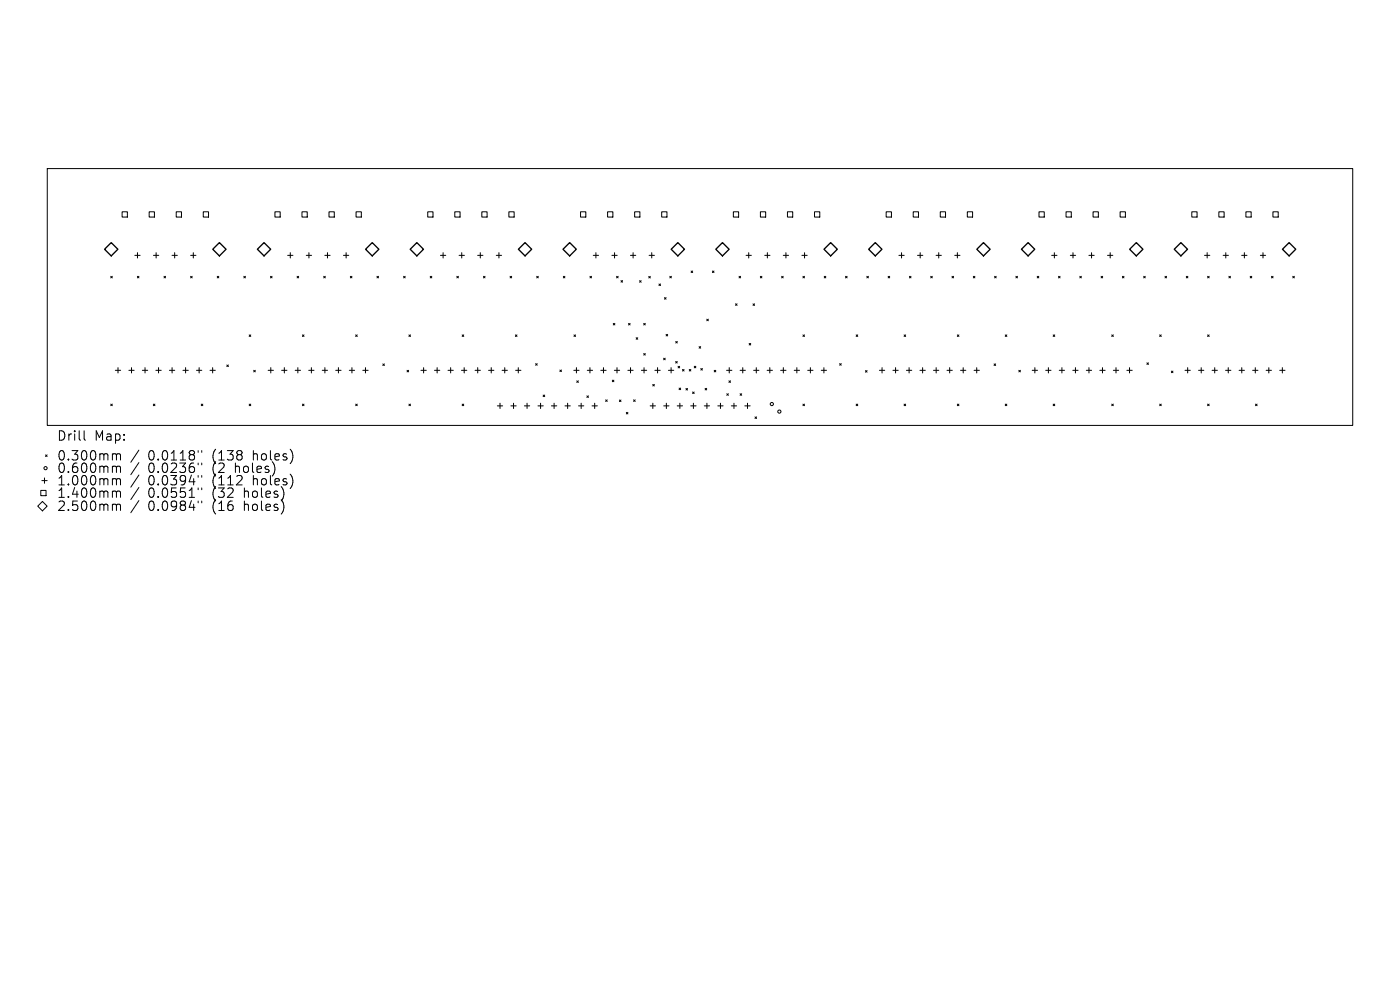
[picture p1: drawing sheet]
<svg xmlns="http://www.w3.org/2000/svg" width="297mm" height="210mm" viewBox="0 0 297 210" stroke-linecap="round" stroke-linejoin="round" font-family="sans-serif">
<defs><g id="words">
<g font-size="2.8">
<text x="12" y="93.8">Drill</text>
<text x="20" y="93.8">Map:</text>
<text x="12" y="98">0.300mm</text>
<text x="12" y="100.6">0.600mm</text>
<text x="31.4" y="98">0.0118&quot;</text>
<text x="31.4" y="100.6">0.0236&quot;</text>
<text x="45.2" y="98">(138</text>
<text x="45.2" y="100.6">(2</text>
<text x="50.1" y="100.6">holes)</text>
<text x="53.9" y="98">holes)</text>
<text x="12" y="103.2">1.000mm</text>
<text x="12" y="105.9">1.400mm</text>
<text x="31.4" y="103.2">0.0394&quot;</text>
<text x="31.4" y="105.9">0.0551&quot;</text>
<text x="45.2" y="103.2">(112</text>
<text x="45.2" y="105.9">(32</text>
<text x="52" y="105.9">holes)</text>
<text x="53.9" y="103.2">holes)</text>
<text x="12" y="108.7">2.500mm</text>
<text x="31.4" y="108.7">0.0984&quot;</text>
<text x="45.2" y="108.7">(16</text>
<text x="52" y="108.7">holes)</text>
</g>
</g></defs>
<g fill="none" stroke="#000" stroke-width=".21">
<path d="M10 35.8h277v54.4h-277zM23.5 58.6l.3 .4M23.8 58.6l-.3 .4M25.9 44.9h1.1v1.1h-1.1zM28.6 54.2h1.1M29.1 58.6l.4 .4M29.2 53.6v1.1M29.5 58.6l-.4 .4M31.6 44.9h1.2v1.1h-1.2zM32.6 54.2h1.1M33.1 53.6v1.1M34.8 58.6l.3 .4"/>
<path d="M35.1 58.6l-.3 .4M36.5 54.2h1.1M37.1 53.6v1.1M37.4 44.9h1.1v1.1h-1.1zM40.4 58.6l.4 .4M40.4 54.2h1.2M40.8 58.6l-.4 .4M41 53.6v1.1M43.1 44.9h1.1v1.1h-1.1zM46.1 58.6l.3 .4M46.4 58.6l-.3 .4M51.7 58.6l.4 .4"/>
<path d="M52.1 58.6l-.4 .4M57.4 58.6l.3 .4M57.7 58.6l-.3 .4M58.3 44.9h1.1v1.1h-1.1zM61 54.2h1.1M61.6 53.6v1.1M63 58.6l.4 .4M63.4 58.6l-.4 .4M64.1 44.9h1.1v1.1h-1.1zM65 54.2h1.1M65.5 53.6v1.1M68.7 58.6l.3 .4"/>
<path d="M68.9 54.2h1.1M69 58.6l-.3 .4M69.5 53.6v1.1M69.8 44.9h1.1v1.1h-1.1zM72.9 54.2h1.1M73.4 53.6v1.1M74.3 58.6l.4 .4M74.7 58.6l-.4 .4M75.5 44.9h1.2v1.1h-1.2zM80 58.6l.3 .4M80.3 58.6l-.3 .4M85.6 58.6l.4 .4"/>
<path d="M86 58.6l-.4 .4M90.7 44.9h1.2v1.1h-1.2zM91.3 58.6l.3 .4M91.6 58.6l-.3 .4M93.4 54.2h1.2M94 53.6v1.1M96.5 44.9h1.1v1.1h-1.1zM96.9 58.6l.4 .4M97.3 58.6l-.4 .4M97.4 54.2h1.1M98 53.6v1.1M101.3 54.2h1.2"/>
<path d="M101.9 53.6v1.1M102.2 44.9h1.1v1.1h-1.1zM102.6 58.6l.3 .4M102.9 58.6l-.3 .4M105.3 54.2h1.1M105.8 53.6v1.1M108 44.9h1.1v1.1h-1.1zM108.2 58.6l.3 .4M108.5 58.6l-.3 .4M113.9 58.6l.3 .4M114.2 58.6l-.3 .4M119.5 58.6l.3 .4"/>
<path d="M119.8 58.6l-.3 .4M123.2 44.9h1.1v1.1h-1.1zM125.2 58.6l.3 .4M125.5 58.6l-.3 .4M125.9 54.2h1.1M126.4 53.6v1.1M128.9 44.9h1.1v1.1h-1.1zM129.8 54.2h1.1M130.4 53.6v1.1M130.8 58.6l.3 .4M131.1 58.6l-.3 .4M131.7 59.5l.4 .4"/>
<path d="M132.1 59.5l-.4 .4M133.7 54.2h1.2M134.3 53.6v1.1M134.6 44.9h1.2v1.1h-1.2zM135.7 59.5l.3 .4M136 59.5l-.3 .4M137.6 58.6l.4 .4M137.7 54.2h1.1M138 58.6l-.4 .4M138.3 53.6v1.1M140.4 44.9h1.1v1.1h-1.1zM142.1 58.6l.3 .4"/>
<path d="M142.4 58.6l-.3 .4M146.6 57.5l.4 .3M147 57.5l-.4 .3M151.1 57.5l.4 .3M151.5 57.5l-.4 .3M155.6 44.9h1.1v1.1h-1.1zM156.8 58.6l.3 .4M157.1 58.6l-.3 .4M158.3 54.2h1.1M158.8 53.6v1.1M161.3 58.6l.3 .4M161.3 44.9h1.1v1.1h-1.1z"/>
<path d="M161.6 58.6l-.3 .4M162.2 54.2h1.2M162.8 53.6v1.1M165.8 58.6l.4 .4M166.2 58.6l-.4 .4M166.2 54.2h1.1M166.7 53.6v1.1M167.1 44.9h1.1v1.1h-1.1zM170.1 54.2h1.1M170.3 58.6l.4 .4M170.7 58.6l-.4 .4M170.7 53.6v1.1"/>
<path d="M172.8 44.9h1.1v1.1h-1.1zM174.9 58.6l.3 .4M175.2 58.6l-.3 .4M179.4 58.6l.3 .4M179.7 58.6l-.3 .4M183.9 58.6l.3 .4M184.2 58.6l-.3 .4M188 44.9h1.1v1.1h-1.1zM188.4 58.6l.3 .4M188.7 58.6l-.3 .4M190.7 54.2h1.1M191.3 53.6v1.1"/>
<path d="M192.9 58.6l.4 .4M193.3 58.6l-.4 .4M193.7 44.9h1.2v1.1h-1.2zM194.6 54.2h1.2M195.2 53.6v1.1M197.4 58.6l.4 .4M197.8 58.6l-.4 .4M198.6 54.2h1.1M199.1 53.6v1.1M199.5 44.9h1.1v1.1h-1.1zM202 58.6l.3 .4M202.3 58.6l-.3 .4"/>
<path d="M202.5 54.2h1.2M203.1 53.6v1.1M205.2 44.9h1.1v1.1h-1.1zM206.5 58.6l.3 .4M206.8 58.6l-.3 .4M211 58.6l.3 .4M211.3 58.6l-.3 .4M215.5 58.6l.4 .4M215.9 58.6l-.4 .4M220 58.6l.4 .4M220.4 58.6l-.4 .4M220.4 44.9h1.1v1.1h-1.1z"/>
<path d="M223.1 54.2h1.1M223.7 53.6v1.1M224.6 58.6l.3 .4M224.9 58.6l-.3 .4M226.2 44.9h1.1v1.1h-1.1zM227.1 54.2h1.1M227.6 53.6v1.1M229.1 58.6l.3 .4M229.4 58.6l-.3 .4M231 54.2h1.1M231.6 53.6v1.1M231.9 44.9h1.1v1.1h-1.1z"/>
<path d="M233.6 58.6l.3 .4M233.9 58.6l-.3 .4M235 54.2h1.1M235.5 53.6v1.1M237.6 44.9h1.1v1.1h-1.1zM238.1 58.6l.3 .4M238.4 58.6l-.3 .4M242.6 58.6l.4 .4M243 58.6l-.4 .4M247.1 58.6l.4 .4M247.5 58.6l-.4 .4M251.7 58.6l.3 .4"/>
<path d="M252 58.6l-.3 .4M252.8 44.9h1.2v1.1h-1.2zM255.5 54.2h1.2M256.1 53.6v1.1M256.2 58.6l.3 .4M256.5 58.6l-.3 .4M258.6 44.9h1.1v1.1h-1.1zM259.5 54.2h1.1M260 53.6v1.1M260.7 58.6l.3 .4M261 58.6l-.3 .4M263.4 54.2h1.1"/>
<path d="M264 53.6v1.1M264.3 44.9h1.1v1.1h-1.1zM265.2 58.6l.4 .4M265.6 58.6l-.4 .4M267.4 54.2h1.1M267.9 53.6v1.1M269.7 58.6l.4 .4M270 44.9h1.2v1.1h-1.2zM270.1 58.6l-.4 .4M274.3 58.6l.3 .4M274.6 58.6l-.3 .4M24.5 78.6h1.1"/>
<path d="M25 78v1.1M27.3 78.6h1.2M27.9 78v1.1M30.2 78.6h1.1M30.8 78v1.1M33.1 78.6h1.1M33.6 78v1.1M35.9 78.6h1.2M36.5 78v1.1M38.8 78.6h1.1M39.4 78v1.1M41.7 78.6h1.1"/>
<path d="M42.2 78v1.1M44.5 78.6h1.2M45.1 78v1.1M48.1 77.4l.4 .4M48.5 77.4l-.4 .4M52.9 71l.3 .4M53.2 71l-.3 .4M53.8 78.6l.4 .3M54.2 78.6l-.4 .3M56.9 78.6h1.1M57.4 78v1.1M59.8 78.6h1.1"/>
<path d="M60.3 78v1.1M62.6 78.6h1.2M63.2 78v1.1M64.2 71l.3 .4M64.5 71l-.3 .4M65.5 78.6h1.1M66.1 78v1.1M68.4 78.6h1.1M68.9 78v1.1M71.2 78.6h1.2M71.8 78v1.1M74.1 78.6h1.1"/>
<path d="M74.7 78v1.1M75.5 71l.3 .4M75.8 71l-.3 .4M77 78.6h1.1M77.5 78v1.1M81.2 77.2l.4 .3M81.6 77.2l-.4 .3M86.4 78.6l.3 .3M86.7 78.6l-.3 .3M86.7 71l.4 .4M87.1 71l-.4 .4M89.3 78.6h1.1"/>
<path d="M89.9 78v1.1M92.2 78.6h1.1M92.7 78v1.1M95 78.6h1.2M95.6 78v1.1M97.9 78.6h1.1M98 71l.4 .4M98.4 71l-.4 .4M98.5 78v1.1M100.8 78.6h1.1M101.3 78v1.1M103.6 78.6h1.2"/>
<path d="M104.2 78v1.1M106.5 78.6h1.1M107.1 78v1.1M109.3 71l.4 .4M109.4 78.6h1.1M109.7 71l-.4 .4M110 78v1.1M113.6 77.1l.4 .4M114 77.1l-.4 .4M118.8 78.5l.3 .3M119.1 78.5l-.3 .3M121.7 78.6h1.1"/>
<path d="M121.8 71l.3 .4M122.1 71l-.3 .4M122.3 78v1.1M124.6 78.6h1.1M125.2 78v1.1M127.5 78.6h1.1M128 78v1.1M130.1 68.6l.3 .3M130.3 78.6h1.2M130.4 68.6l-.3 .3M130.9 78v1.1M133.2 78.6h1.1"/>
<path d="M133.3 68.6l.4 .3M133.7 68.6l-.4 .3M133.8 78v1.1M135 71.6l.3 .4M135.3 71.6l-.3 .4M136.1 78.6h1.1M136.6 68.6l.3 .3M136.6 75l.3 .3M136.6 78v1.1M136.9 68.6l-.3 .3M136.9 75l-.3 .3M138.9 78.6h1.2"/>
<path d="M139.5 78v1.1M139.8 60.2l.3 .4M140.1 60.2l-.3 .4M140.8 76l.3 .3M141 63.1l.3 .4M141.1 76l-.3 .3M141.3 63.1l-.3 .4M141.3 70.9l.3 .4M141.6 70.9l-.3 .4M141.8 78.6h1.1M142.4 78v1.1M143.3 76.7l.4 .3"/>
<path d="M143.4 72.4l.3 .4M143.7 76.7l-.4 .3M143.7 72.4l-.3 .4M143.8 77.7l.4 .3M144.2 77.7l-.4 .3M144.8 78.4l.3 .3M145.1 78.4l-.3 .3M146.2 78.4l.4 .3M146.6 78.4l-.4 .3M147.3 77.7l.3 .3M147.6 77.7l-.3 .3M148.3 73.5l.3 .4"/>
<path d="M148.6 73.5l-.3 .4M148.7 78.2l.3 .3M149 78.2l-.3 .3M149.9 67.7l.4 .3M150.3 67.7l-.4 .3M151.5 78.6l.4 .3M151.9 78.6l-.4 .3M154.1 78.6h1.2M154.7 78v1.1M156 64.4l.4 .4M156.4 64.4l-.4 .4M157 78.6h1.1"/>
<path d="M157.6 78v1.1M158.9 72.8l.4 .4M159.3 72.8l-.4 .4M159.7 64.5l.4 .3M159.9 78.6h1.1M160.1 64.5l-.4 .3M160.4 78v1.1M162.7 78.6h1.2M163.3 78v1.1M165.6 78.6h1.1M166.2 78v1.1M168.5 78.6h1.1"/>
<path d="M169 78v1.1M170.3 71l.4 .4M170.7 71l-.4 .4M171.4 78.6h1.1M171.9 78v1.1M174.2 78.6h1.2M174.8 78v1.1M178.1 77.1l.4 .4M178.5 77.1l-.4 .4M181.6 71l.4 .4M182 71l-.4 .4M183.6 78.6l.3 .3"/>
<path d="M183.9 78.6l-.3 .3M186.6 78.6h1.1M187.1 78v1.1M189.4 78.6h1.2M190 78v1.1M191.8 71l.3 .4M192.1 71l-.3 .4M192.3 78.6h1.1M192.9 78v1.1M195.2 78.6h1.1M195.7 78v1.1M198 78.6h1.2"/>
<path d="M198.6 78v1.1M200.9 78.6h1.1M201.5 78v1.1M203.1 71l.3 .4M203.4 71l-.3 .4M203.8 78.6h1.1M204.3 78v1.1M206.6 78.6h1.2M207.2 78v1.1M210.9 77.2l.3 .3M211.2 77.2l-.3 .3M213.3 71l.3 .4"/>
<path d="M213.6 71l-.3 .4M216.1 78.6l.4 .3M216.5 78.6l-.4 .3M219 78.6h1.1M219.5 78v1.1M221.8 78.6h1.2M222.4 78v1.1M223.4 71l.4 .4M223.8 71l-.4 .4M224.7 78.6h1.1M225.3 78v1.1M227.6 78.6h1.1"/>
<path d="M228.1 78v1.1M230.5 78.6h1.1M231 78v1.1M233.3 78.6h1.2M233.9 78v1.1M235.9 71l.3 .4M236.2 71l-.3 .4M236.2 78.6h1.1M236.8 78v1.1M239.1 78.6h1.1M239.6 78v1.1M243.3 77l.3 .3"/>
<path d="M243.6 77l-.3 .3M246 71l.4 .4M246.4 71l-.4 .4M248.5 78.7l.3 .4M248.8 78.7l-.3 .4M251.4 78.6h1.1M252 78v1.1M254.3 78.6h1.1M254.8 78v1.1M256.2 71l.3 .4M256.5 71l-.3 .4M257.1 78.6h1.2"/>
<path d="M257.7 78v1.1M260 78.6h1.1M260.6 78v1.1M262.9 78.6h1.1M263.4 78v1.1M265.7 78.6h1.2M266.3 78v1.1M268.6 78.6h1.1M269.2 78v1.1M271.5 78.6h1.1M272 78v1.1M9.7 96.5l.3 .3"/>
<path d="M10 96.5l-.3 .3M17.8 91.4v1.7l.3 .3M23.5 85.7l.3 .4M23.8 85.7l-.3 .4M24.1 96.3h.3l.3 .2M24.1 98.9l.5 .1 .1 .2M24.7 96.5l.3-.2h.5l.1 1.3M24.7 96.5v1.1M24.7 99.2v1M24.7 99.2l.3-.3 .5 .1 .1 1.2M29.5 95.5l-1.7 2.6M29.5 98.1l-1.7 2.6"/>
<path d="M32.5 85.7l.4 .4M32.9 85.7l-.4 .4M42 95.6v.4M42 98.2v.4M42.7 85.7l.3 .4M42.8 95.6v.4M42.8 98.2v.4M43 85.7l-.3 .4M52.9 85.7l.3 .4M53.2 85.7l-.3 .4M64.2 85.7l.3 .4M64.5 85.7l-.3 .4"/>
<path d="M75.5 85.7l.3 .4M75.8 85.7l-.3 .4M86.7 85.7l.4 .4M87.1 85.7l-.4 .4M98 85.7l.4 .4M98.4 85.7l-.4 .4M105.5 86.1h1.1M106.1 85.5v1.2M108.4 86.1h1.1M108.9 85.5v1.2M111.2 86.1h1.2M111.8 85.5v1.2"/>
<path d="M114.1 86.1h1.1M114.7 85.5v1.2M115.2 83.8l.4 .3M115.6 83.8l-.4 .3M117 86.1h1.1M117.6 85.5v1.2M119.9 86.1h1.1M120.4 85.5v1.2M122.4 80.8l.3 .3M122.7 80.8l-.3 .3M122.7 86.1h1.2M123.3 85.5v1.2"/>
<path d="M124.5 84l.3 .3M124.8 84l-.3 .3M125.6 86.1h1.1M126.2 85.5v1.2M128.5 84.8l.3 .4M128.8 84.8l-.3 .4M129.9 80.6l.3 .4M130.2 80.6l-.3 .4M131.4 84.9l.3 .3M131.7 84.9l-.3 .3M132.9 87.5l.3 .3M133.2 87.5l-.3 .3"/>
<path d="M134.4 84.8l.4 .4M134.8 84.8l-.4 .4M137.9 86.1h1.2M138.5 81.5l.3 .4M138.5 85.5v1.2M138.8 81.5l-.3 .4M140.8 86.1h1.1M141.4 85.5v1.2M143.7 86.1h1.1M144.1 82.3l.3 .4M144.2 85.5v1.2M144.4 82.3l-.3 .4"/>
<path d="M145.5 82.4l.4 .3M145.9 82.4l-.4 .3M146.5 86.1h1.2M146.9 83.1l.4 .4M147.1 85.5v1.2M147.3 83.1l-.4 .4M149.4 86.1h1.1M149.6 82.4l.3 .3M149.9 82.4l-.3 .3M150 85.5v1.2M152.3 86.1h1.1M152.8 85.5v1.2"/>
<path d="M154.2 83.5l.3 .4M154.5 83.5l-.3 .4M154.6 80.8l.4 .3M155 80.8l-.4 .3M155.1 86.1h1.2M155.7 85.5v1.2M157 83.5l.3 .4M157.3 83.5l-.3 .4M158 86.1h1.1M158.6 85.5v1.2M160.2 88.4l.3 .4M160.5 88.4l-.3 .4"/>
<path d="M170.3 85.7l.4 .4M170.7 85.7l-.4 .4M181.6 85.7l.4 .4M182 85.7l-.4 .4M191.8 85.7l.3 .4M192.1 85.7l-.3 .4M203.1 85.7l.3 .4M203.4 85.7l-.3 .4M213.3 85.7l.3 .4M213.6 85.7l-.3 .4M223.4 85.7l.4 .4M223.8 85.7l-.4 .4"/>
<path d="M235.9 85.7l.3 .4M236.2 85.7l-.3 .4M246 85.7l.4 .4M246.4 85.7l-.4 .4M256.2 85.7l.3 .4M256.5 85.7l-.3 .4M266.3 85.7l.4 .4M266.7 85.7l-.4 .4M8.7 104h1.1v1.1h-1.1zM8.9 101.9h1.1M9 106.4l1 1-1 1-1-1zM9.4 101.4v1.1"/>
<path d="M24.1 101.5h.3l.3 .3M24.1 104.2h.3l.3 .3M24.1 107h.5l.1 .2M24.7 101.8v1.1M24.7 104.5v1M24.7 107.2v1.1M24.7 101.8l.3-.3 .5 .1 .1 1.3M24.7 104.5l.3-.3 .5 .1 .1 1.2M24.7 107.2l.3-.2h.5l.1 1.3M29.5 100.8l-1.7 2.5M29.5 103.4l-1.7 2.6M29.5 106.2l-1.7 2.6"/>
<path d="M42 100.9v.3M42 103.5v.4M42 106.3v.4M42.8 100.9v.3M42.8 103.5v.4M42.8 106.3v.4"/>
<circle cx="9.7" cy="99.3" r=".34"/>
<circle cx="163.7" cy="85.7" r=".34"/>
<circle cx="165.3" cy="87.3" r=".34"/>
</g>
<g fill="none" stroke="#000" stroke-width=".28">
<path d="M23.6 51.5l1.4 1.4-1.4 1.4-1.4-1.4zM46.5 51.5l1.5 1.4-1.5 1.4-1.4-1.4zM54.6 52.9l1.4-1.4 1.4 1.4-1.4 1.4zM77.6 52.9l1.4-1.4 1.4 1.4-1.4 1.4zM88.4 51.5l1.4 1.4-1.4 1.4-1.4-1.4zM110 52.9l1.4-1.4 1.4 1.4-1.4 1.4zM119.4 52.9l1.4-1.4 1.5 1.4-1.5 1.4zM142.4 52.9l1.4-1.4 1.4 1.4-1.4 1.4zM151.9 52.9l1.4-1.4 1.4 1.4-1.4 1.4zM176.2 51.5l1.4 1.4-1.4 1.4-1.4-1.4zM185.7 51.5l1.4 1.4-1.4 1.4-1.4-1.4zM208.6 51.5l1.5 1.4-1.5 1.4-1.4-1.4z"/>
<path d="M216.7 52.9l1.4-1.4 1.4 1.4-1.4 1.4zM241.1 51.5l1.4 1.4-1.4 1.4-1.5-1.4zM249.1 52.9l1.4-1.4 1.4 1.4-1.4 1.4zM273.5 51.5l1.4 1.4-1.4 1.4-1.4-1.4z"/>
</g>
<use href="#words"/>
</svg>
